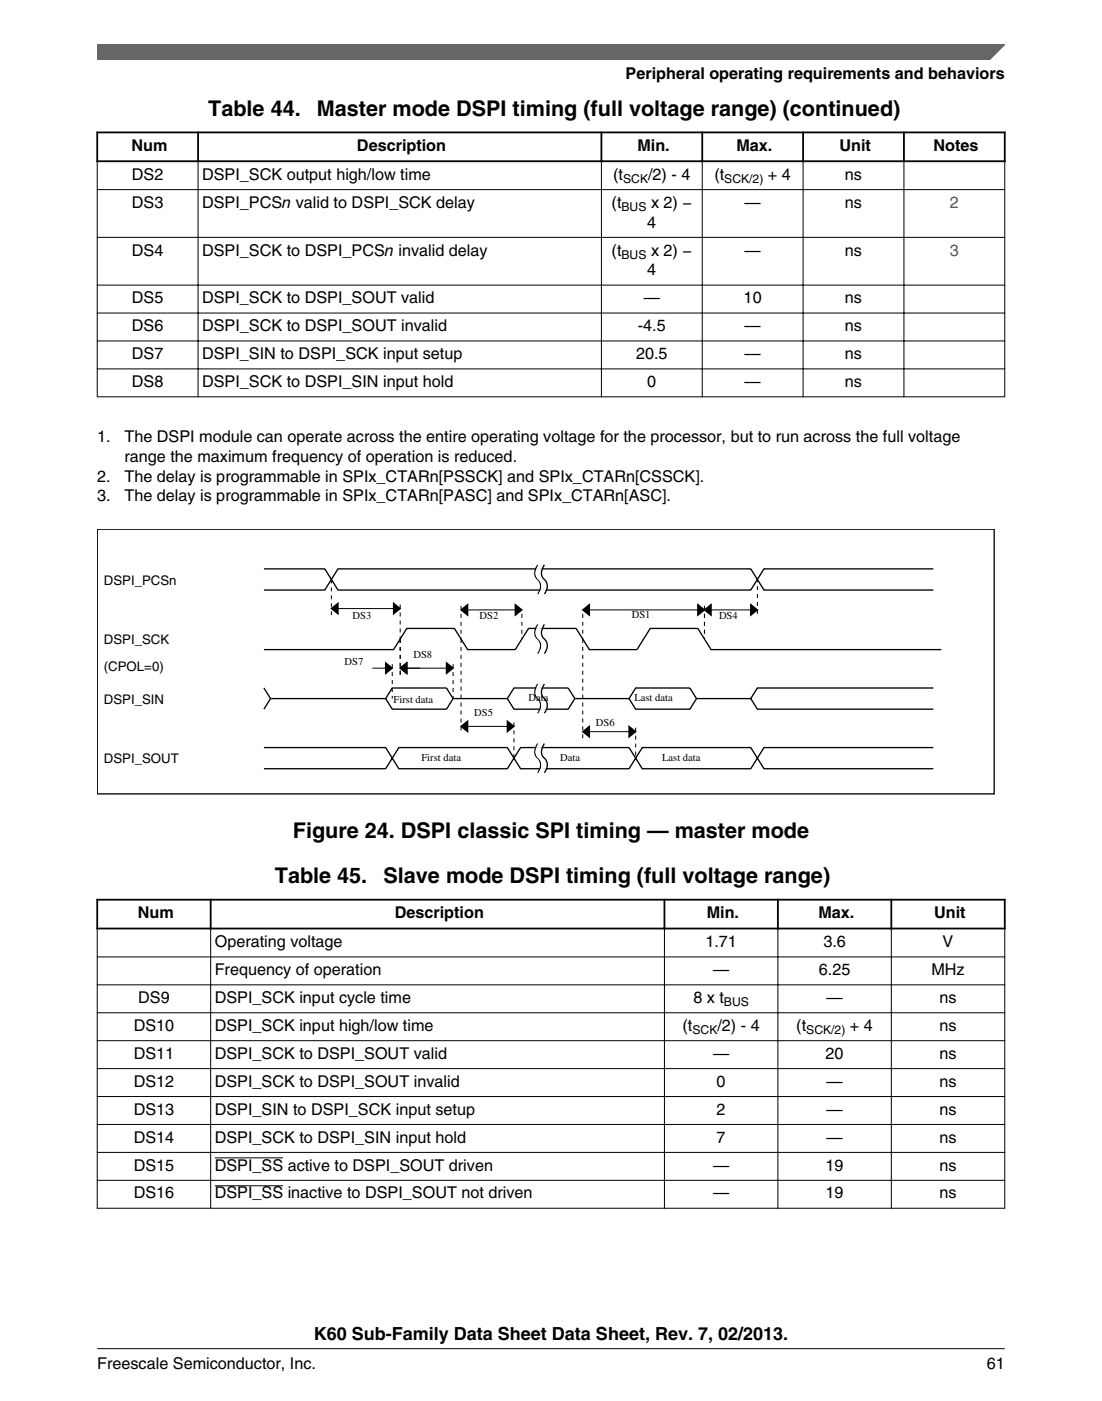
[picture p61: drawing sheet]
<svg xmlns="http://www.w3.org/2000/svg" width="216mm" height="274mm" viewBox="0 0 216 274" stroke-linecap="round" stroke-linejoin="round" font-family="sans-serif">
<defs><g id="words">
<g font-size="4.2">
<text x="40.8" y="22.6">Table 44.</text>
<text x="62.1" y="22.6">Master mode DSPI timing (full voltage range) (continued)</text>
<text x="57.4" y="164.1">Figure 24. DSPI classic SPI timing — master mode</text>
<text x="53.8" y="172.9">Table 45.</text>
<text x="75.1" y="172.9">Slave mode DSPI timing (full voltage range)</text>
</g>
<text font-size="3.5" x="61.5" y="262.3">K60 Sub-Family Data Sheet Data Sheet, Rev. 7, 02/2013.</text>
<g font-size="3.2">
<text x="122.6" y="15.5">Peripheral operating requirements and behaviors</text>
<text x="25.8" y="29.6">Num</text>
<text x="69.9" y="29.6">Description</text>
<text x="124.9" y="29.6">Min.</text>
<text x="144.3" y="29.6">Max.</text>
<text x="164.5" y="29.6">Unit</text>
<text x="182.9" y="29.6">Notes</text>
<text x="25.8" y="35.2">DS2</text>
<text x="39.6" y="35.2">DSPI_SCK output high/low time</text>
<text x="120.1" y="35.2">(t</text>
<text x="127" y="35.2">/2) - 4</text>
<text x="140" y="35.2">(t</text>
<text x="150.5" y="35.2">+ 4</text>
<text x="165.5" y="35.2">ns</text>
<text x="25.8" y="40.7">DS3</text>
<text x="39.6" y="40.7">DSPI_PCSn valid to DSPI_SCK delay</text>
<text x="119.8" y="40.7">(t</text>
<text x="127.5" y="40.7">x 2) −</text>
<text x="145.9" y="40.7">—</text>
<text x="165.5" y="40.7">ns</text>
<text x="126.8" y="44.6">4</text>
<text x="25.8" y="50">DS4</text>
<text x="39.6" y="50">DSPI_SCK to DSPI_PCSn invalid delay</text>
<text x="119.8" y="50">(t</text>
<text x="126.8" y="53.9">4</text>
<text x="127.5" y="50">x 2) −</text>
<text x="145.9" y="50">—</text>
<text x="165.5" y="50">ns</text>
<text x="25.8" y="59.4">DS5</text>
<text x="39.6" y="59.4">DSPI_SCK to DSPI_SOUT valid</text>
<text x="126.1" y="59.4">—</text>
<text x="145.7" y="59.4">10</text>
<text x="165.5" y="59.4">ns</text>
<text x="25.8" y="64.9">DS6</text>
<text x="39.6" y="64.9">DSPI_SCK to DSPI_SOUT invalid</text>
<text x="125" y="64.9">-4.5</text>
<text x="145.9" y="64.9">—</text>
<text x="165.5" y="64.9">ns</text>
<text x="25.8" y="70.3">DS7</text>
<text x="39.6" y="70.3">DSPI_SIN to DSPI_SCK input setup</text>
<text x="124.6" y="70.3">20.5</text>
<text x="145.9" y="70.3">—</text>
<text x="165.5" y="70.3">ns</text>
<text x="25.8" y="75.8">DS8</text>
<text x="39.6" y="75.8">DSPI_SCK to DSPI_SIN input hold</text>
<text x="126.8" y="75.8">0</text>
<text x="145.9" y="75.8">—</text>
<text x="165.5" y="75.8">ns</text>
<text x="19" y="86.5">1.</text>
<text x="24.4" y="86.5">The DSPI module can operate across the entire operating voltage for the processor, but to run across the full voltage</text>
<text x="19.1" y="94.3">2.</text>
<text x="24.4" y="90.4">range the maximum frequency of operation is reduced.</text>
<text x="24.4" y="94.3">The delay is programmable in SPIx_CTARn[PSSCK] and SPIx_CTARn[CSSCK].</text>
<text x="19.1" y="98.2">3.</text>
<text x="24.4" y="98.2">The delay is programmable in SPIx_CTARn[PASC] and SPIx_CTARn[ASC].</text>
<text x="27" y="179.8">Num</text>
<text x="77.3" y="179.8">Description</text>
<text x="138.5" y="179.8">Min.</text>
<text x="160.3" y="179.8">Max.</text>
<text x="183" y="179.8">Unit</text>
<text x="42.1" y="185.5">Operating voltage</text>
<text x="138.2" y="185.5">1.71</text>
<text x="161.3" y="185.5">3.6</text>
<text x="184.7" y="185.5">V</text>
<text x="42.1" y="190.9">Frequency of operation</text>
<text x="139.7" y="190.9">—</text>
<text x="160.4" y="190.9">6.25</text>
<text x="182.5" y="190.9">MHz</text>
<text x="27.1" y="196.4">DS9</text>
<text x="42.1" y="196.4">DSPI_SCK input cycle time</text>
<text x="135.8" y="196.4">8 x t</text>
<text x="161.9" y="196.4">—</text>
<text x="184.1" y="196.4">ns</text>
<text x="26.2" y="201.9">DS10</text>
<text x="42.1" y="201.9">DSPI_SCK input high/low time</text>
<text x="133.7" y="201.9">(t</text>
<text x="140.6" y="201.9">/2) - 4</text>
<text x="156" y="201.9">(t</text>
<text x="166.5" y="201.9">+ 4</text>
<text x="184.1" y="201.9">ns</text>
<text x="26.2" y="207.3">DS11</text>
<text x="42.1" y="207.3">DSPI_SCK to DSPI_SOUT valid</text>
<text x="139.7" y="207.3">—</text>
<text x="161.7" y="207.3">20</text>
<text x="184.1" y="207.3">ns</text>
<text x="26.2" y="212.8">DS12</text>
<text x="42.1" y="212.8">DSPI_SCK to DSPI_SOUT invalid</text>
<text x="140.4" y="212.8">0</text>
<text x="161.9" y="212.8">—</text>
<text x="184.1" y="212.8">ns</text>
<text x="26.2" y="218.3">DS13</text>
<text x="42.1" y="218.3">DSPI_SIN to DSPI_SCK input setup</text>
<text x="140.4" y="218.3">2</text>
<text x="161.9" y="218.3">—</text>
<text x="184.1" y="218.3">ns</text>
<text x="26.2" y="223.7">DS14</text>
<text x="42.1" y="223.7">DSPI_SCK to DSPI_SIN input hold</text>
<text x="140.4" y="223.7">7</text>
<text x="161.9" y="223.7">—</text>
<text x="184.1" y="223.7">ns</text>
<text x="26.2" y="229.2">DS15</text>
<text x="42.1" y="229.2">DSPI_SS active to DSPI_SOUT driven</text>
<text x="139.7" y="229.2">—</text>
<text x="161.7" y="229.2">19</text>
<text x="184.1" y="229.2">ns</text>
<text x="26.2" y="234.7">DS16</text>
<text x="42.1" y="234.7">DSPI_SS inactive to DSPI_SOUT not driven</text>
<text x="139.7" y="234.7">—</text>
<text x="161.7" y="234.7">19</text>
<text x="184.1" y="234.7">ns</text>
<text x="19" y="268">Freescale Semiconductor, Inc.</text>
<text x="193.3" y="268">61</text>
</g>
<g font-size="3.2" fill="#00f">
<text x="186.1" y="40.7">2</text>
<text x="186.1" y="50">3</text>
</g>
<g font-size="2.6">
<text x="20.3" y="114.5">DSPI_PCSn</text>
<text x="20.3" y="126.2">DSPI_SCK</text>
<text x="20.3" y="131.3">(CPOL=0)</text>
<text x="20.3" y="137.8">DSPI_SIN</text>
<text x="20.3" y="149.5">DSPI_SOUT</text>
</g>
<g font-size="2.4">
<text x="122.1" y="35.9">SCK</text>
<text x="141.9" y="35.9">SCK/2)</text>
<text x="121.8" y="41.3">BUS</text>
<text x="121.8" y="50.7">BUS</text>
<text x="141.8" y="197">BUS</text>
<text x="135.7" y="202.5">SCK</text>
<text x="158" y="202.5">SCK/2)</text>
</g>
<g font-size="2.1">
<text x="69.1" y="121.2">DS3</text>
<text x="94" y="121.2">DS2</text>
<text x="123.8" y="121">DS1</text>
<text x="140.9" y="121.2">DS4</text>
<text x="67.5" y="130.3">DS7</text>
<text x="81" y="128.8">DS8</text>
<text x="77.1" y="137.6">First data</text>
<text x="103.5" y="137.3">Data</text>
<text x="124.3" y="137.3">Last data</text>
<text x="92.9" y="140.2">DS5</text>
<text x="116.8" y="142.2">DS6</text>
<text x="82.5" y="149">First data</text>
<text x="109.8" y="149">Data</text>
<text x="129.7" y="149">Last data</text>
</g>
</g></defs>
<path d="M18.9 25.9h178.1M18.9 31.6h178.1M19 25.8v5.9M38.8 25.8v5.9M117.8 25.8v5.9M137.6 25.8v5.9M157.3 25.8v5.9M177.1 25.8v5.9M196.8 25.8v5.9" fill="none" stroke="#000" stroke-width=".35"/>
<g fill="none" stroke="#000" stroke-width=".2">
<path d="M19 37.1h177.9M19 31.7v46.1M38.8 31.4v46.4M117.8 31.4v46.4M137.6 31.4v46.4M157.3 31.4v46.4M177.1 31.4v46.4M196.8 31.7v46.1M19 46.5h177.9M19 55.8h177.9M19 61.3h177.9M19 66.8h177.9"/>
<path d="M19 72.2h177.9M19 77.7h177.9M64.9 119.2h13.5M90.3 119.4h11.9M114.2 119.4h34.2M73 130.8h3.8M78.4 130.8h10.4M90.3 142.2h10.4M114.2 143.3h10.3"/>
</g>
<g fill="none" stroke="#000" stroke-width=".26">
<path d="M19.1 103.6h175.7v51.8h-175.7zM51.7 111.4h11.9l2.6 4.1h80.9l2.6-4.1h33.2M51.7 115.5h11.9l2.6-4.1h80.9l2.6 4.1h33.2M64.9 119.2l1.3-1.1v2.1zM77.1 118.1l1.3 1.1-1.3 1zM90.3 119.4l1.3-1v2.1zM101 118.4l1.2 1-1.2 1.1zM105.4 110.6a2.13 2.13 0 0 0 .2 3.2 2.1 2.1 0 0 1-.2 2.5M106.7 110.6a2.13 2.13 0 0 0 .2 3.2 2.1 2.1 0 0 1-.2 2.5M114.2 119.4l1.3-1v2.1zM136.7 118.4l1.3 1-1.3 1.1zM138 119.4l1.3-1v2.1z"/>
<path d="M147.1 118.4l1.3 1-1.3 1.1zM51.7 127.2h25.4l2.6-4.2h9.3l2.6 4.2h9.4l2.5-4.2h9.4l2.6 4.2h9.3l2.6-4.2h9.3l2.6 4.2h45.1M51.7 134.7l1.3 2.1M75.6 129.8l1.2 1-1.2 1.1zM75.6 136.8h-22.6l-1.3 2.1M75.6 136.8l1.2 2.1h10.7l1.3-2.1h10.6M75.6 136.8l1.2-2.1h10.7l1.3 2.1M78.4 130.8l1.3-1v2.1zM87.5 129.8l1.3 1-1.3 1.1zM99.4 136.8l1.3 2.1h10.6l1.3-2.1h10.6M99.4 136.8l1.3-2.1h10.6l1.3 2.1M105.4 122.3a2.13 2.13 0 0 0 .2 3.2 2.1 2.1 0 0 1-.2 2.5"/>
<path d="M105.4 133.9a2.13 2.13 0 0 0 .2 3.2 2.1 2.1 0 0 1-.2 2.5M106.7 122.3a2.13 2.13 0 0 0 .2 3.2 2.1 2.1 0 0 1-.2 2.5M106.7 133.9a2.13 2.13 0 0 0 .2 3.2 2.1 2.1 0 0 1-.2 2.5M123.2 136.8l1.3 2.1h10.7l1.3-2.1h10.6M123.2 136.8l1.3-2.1h10.7l1.3 2.1M147.1 136.8l1.3 2.1h34.5M182.9 134.7h-34.5l-1.3 2.1M51.7 146.4h23.9l2.5 4.1h21.3l2.6-4.1h21.2l2.6 4.1h21.3l2.6-4.1h33.2M51.7 150.5h23.9l2.5-4.1h21.3l2.6 4.1h21.2l2.6-4.1h21.3l2.6 4.1h33.2M90.3 142.2l1.3-1v2.1zM99.4 141.2l1.3 1-1.3 1.1zM105.4 145.6a2.13 2.13 0 0 0 .2 3.2 2.1 2.1 0 0 1-.2 2.5"/>
<path d="M106.7 145.6a2.13 2.13 0 0 0 .2 3.2 2.1 2.1 0 0 1-.2 2.5M114.2 143.3l1.3-1.1v2.1zM123.2 142.2l1.3 1.1-1.3 1z"/>
</g>
<g fill="#000">
<path d="M64.9 119.2l1.3-1.1v2.1zM77.1 118.1l1.3 1.1-1.3 1zM90.3 119.4l1.3-1v2.1zM101 118.4l1.2 1-1.2 1.1zM114.2 119.4l1.3-1v2.1zM138 119.4l1.3-1v2.1zM136.7 118.4l1.3 1-1.3 1.1zM147.1 118.4l1.3 1-1.3 1.1zM75.6 129.8l1.2 1-1.2 1.1zM78.4 130.8l1.3-1v2.1zM87.5 129.8l1.3 1-1.3 1.1zM90.3 142.2l1.3-1v2.1z"/>
<path d="M99.4 141.2l1.3 1-1.3 1.1zM114.2 143.3l1.3-1.1v2.1zM123.2 142.2l1.3 1.1-1.3 1z"/>
</g>
<g fill="none" stroke="#000" stroke-width=".2" stroke-dasharray=".8 .8" stroke-linecap="butt">
<path d="M64.9 113.5v7.2M78.4 118.4v6.7M90.3 118.6v6.5M138 118.6v6.5M76.8 130v6.8M78.4 125.1v7.3M88.8 130v6.8M90.3 125.1v18.7M102.2 120.2v4.9M114.2 120.2v4.9M114.2 125.1v19.7M148.4 120.2v-6.7"/>
<path d="M100.7 141.5v6.9M124.5 142.5v5.9"/>
</g>
<g fill="none" stroke="#fff" stroke-width=".26">
<path d="M105.6 110.6a2.13 2.13 0 0 0 .3 3.2 2.1 2.1 0 0 1-.3 2.5M105.9 110.6a2.13 2.13 0 0 0 .3 3.2 2.1 2.1 0 0 1-.3 2.5M106.1 110.6a2.13 2.13 0 0 0 .3 3.2 2.1 2.1 0 0 1-.3 2.5M106.4 110.6a2.13 2.13 0 0 0 .3 3.2 2.1 2.1 0 0 1-.3 2.5M105.6 122.3a2.13 2.13 0 0 0 .3 3.2 2.1 2.1 0 0 1-.3 2.5M105.6 133.9a2.13 2.13 0 0 0 .3 3.2 2.1 2.1 0 0 1-.3 2.5M105.9 122.3a2.13 2.13 0 0 0 .3 3.2 2.1 2.1 0 0 1-.3 2.5M105.9 133.9a2.13 2.13 0 0 0 .3 3.2 2.1 2.1 0 0 1-.3 2.5M106.1 122.3a2.13 2.13 0 0 0 .3 3.2 2.1 2.1 0 0 1-.3 2.5M106.1 133.9a2.13 2.13 0 0 0 .3 3.2 2.1 2.1 0 0 1-.3 2.5M106.4 122.3a2.13 2.13 0 0 0 .3 3.2 2.1 2.1 0 0 1-.3 2.5M106.4 133.9a2.13 2.13 0 0 0 .3 3.2 2.1 2.1 0 0 1-.3 2.5"/>
<path d="M105.6 145.6a2.13 2.13 0 0 0 .3 3.2 2.1 2.1 0 0 1-.3 2.5M105.9 145.6a2.13 2.13 0 0 0 .3 3.2 2.1 2.1 0 0 1-.3 2.5M106.1 145.6a2.13 2.13 0 0 0 .3 3.2 2.1 2.1 0 0 1-.3 2.5M106.4 145.6a2.13 2.13 0 0 0 .3 3.2 2.1 2.1 0 0 1-.3 2.5"/>
</g>
<g fill="#fff">
<path d="M19.1 169.3h177.8v69.1h-177.8z" fill-rule="evenodd"/>
<path d="M19.2 176.3h21.9v5.3h-21.9z" fill-rule="evenodd"/>
<path d="M41.5 176.3h88.5v5.3h-88.5z" fill-rule="evenodd"/>
<path d="M130.4 176.3h21.8v5.3h-21.8z" fill-rule="evenodd"/>
<path d="M152.6 176.3h21.8v5.3h-21.8z" fill-rule="evenodd"/>
<path d="M174.8 176.3h21.9v5.3h-21.9z" fill-rule="evenodd"/>
<path d="M19.1 182h22.1v5.3h-22.1z" fill-rule="evenodd"/>
<path d="M41.4 182h88.7v5.3h-88.7z" fill-rule="evenodd"/>
<path d="M130.3 182h22v5.3h-22z" fill-rule="evenodd"/>
<path d="M152.5 182h22v5.3h-22z" fill-rule="evenodd"/>
<path d="M174.7 182h22.1v5.3h-22.1z" fill-rule="evenodd"/>
<path d="M19.1 187.5h22.1v5.2h-22.1z" fill-rule="evenodd"/>
<path d="M41.4 187.5h88.7v5.2h-88.7z" fill-rule="evenodd"/>
<path d="M130.3 187.5h22v5.2h-22z" fill-rule="evenodd"/>
<path d="M152.5 187.5h22v5.2h-22z" fill-rule="evenodd"/>
<path d="M174.7 187.5h22.1v5.2h-22.1z" fill-rule="evenodd"/>
<path d="M19.1 192.9h22.1v5.3h-22.1z" fill-rule="evenodd"/>
<path d="M41.4 192.9h88.7v5.3h-88.7z" fill-rule="evenodd"/>
<path d="M130.3 192.9h22v5.3h-22z" fill-rule="evenodd"/>
<path d="M152.5 192.9h22v5.3h-22z" fill-rule="evenodd"/>
<path d="M174.7 192.9h22.1v5.3h-22.1z" fill-rule="evenodd"/>
<path d="M19.1 198.4h22.1v5.3h-22.1z" fill-rule="evenodd"/>
<path d="M41.4 198.4h88.7v5.3h-88.7z" fill-rule="evenodd"/>
<path d="M130.3 198.4h22v5.3h-22z" fill-rule="evenodd"/>
<path d="M152.5 198.4h22v5.3h-22z" fill-rule="evenodd"/>
<path d="M174.7 198.4h22.1v5.3h-22.1z" fill-rule="evenodd"/>
<path d="M19.1 203.9h22.1v5.3h-22.1z" fill-rule="evenodd"/>
<path d="M41.4 203.9h88.7v5.3h-88.7z" fill-rule="evenodd"/>
<path d="M130.3 203.9h22v5.3h-22z" fill-rule="evenodd"/>
<path d="M152.5 203.9h22v5.3h-22z" fill-rule="evenodd"/>
<path d="M174.7 203.9h22.1v5.3h-22.1z" fill-rule="evenodd"/>
<path d="M19.1 209.3h22.1v5.3h-22.1z" fill-rule="evenodd"/>
<path d="M41.4 209.3h88.7v5.3h-88.7z" fill-rule="evenodd"/>
<path d="M130.3 209.3h22v5.3h-22z" fill-rule="evenodd"/>
<path d="M152.5 209.3h22v5.3h-22z" fill-rule="evenodd"/>
<path d="M174.7 209.3h22.1v5.3h-22.1z" fill-rule="evenodd"/>
<path d="M19.1 214.8h22.1v5.3h-22.1z" fill-rule="evenodd"/>
<path d="M41.4 214.8h88.7v5.3h-88.7z" fill-rule="evenodd"/>
<path d="M130.3 214.8h22v5.3h-22z" fill-rule="evenodd"/>
<path d="M152.5 214.8h22v5.3h-22z" fill-rule="evenodd"/>
<path d="M174.7 214.8h22.1v5.3h-22.1z" fill-rule="evenodd"/>
<path d="M19.1 220.3h22.1v5.3h-22.1z" fill-rule="evenodd"/>
<path d="M41.4 220.3h88.7v5.3h-88.7z" fill-rule="evenodd"/>
<path d="M130.3 220.3h22v5.3h-22z" fill-rule="evenodd"/>
<path d="M152.5 220.3h22v5.3h-22z" fill-rule="evenodd"/>
<path d="M174.7 220.3h22.1v5.3h-22.1z" fill-rule="evenodd"/>
<path d="M19.1 225.7h22.1v5.3h-22.1z" fill-rule="evenodd"/>
<path d="M41.4 225.7h88.7v5.3h-88.7z" fill-rule="evenodd"/>
</g>
<path d="M42.1 226.7h13.4" fill="none" stroke="#000" stroke-width=".2"/>
<g fill="#fff">
<path d="M130.3 225.7h22v5.3h-22z" fill-rule="evenodd"/>
<path d="M152.5 225.7h22v5.3h-22z" fill-rule="evenodd"/>
<path d="M174.7 225.7h22.1v5.3h-22.1z" fill-rule="evenodd"/>
<path d="M19.1 231.2h22.1v5.3h-22.1z" fill-rule="evenodd"/>
<path d="M41.4 231.2h88.7v5.3h-88.7z" fill-rule="evenodd"/>
</g>
<path d="M42.1 232.2h13.4" fill="none" stroke="#000" stroke-width=".2"/>
<g fill="#fff">
<path d="M130.3 231.2h22v5.3h-22z" fill-rule="evenodd"/>
<path d="M152.5 231.2h22v5.3h-22z" fill-rule="evenodd"/>
<path d="M174.7 231.2h22.1v5.3h-22.1z" fill-rule="evenodd"/>
</g>
<path d="M18.9 176.2h178.1M19 176v6M41.3 176v6M130.2 176v6M152.4 176v6M174.6 176v6M196.8 176v6M18.9 181.8h178.1" fill="none" stroke="#000" stroke-width=".35"/>
<g fill="none" stroke="#000" stroke-width=".2">
<path d="M19 187.4h177.9M19 192.8h177.9M19 198.3h177.9M19 182v54.7M41.3 181.6v55.1M130.2 181.6v55.1M152.4 181.6v55.1M174.6 181.6v55.1M196.8 182v54.7M19 203.8h177.9M19 209.2h177.9M19 214.7h177.9"/>
<path d="M19 220.2h177.9M19 225.6h177.9M19 231.1h177.9M19 236.6h177.9"/>
</g>
<path d="M19 8.7h177.8l-5.6 3h-172.2z" fill="#666"/>
<path d="M19 11.7v-3h177.8l-3 3" fill="none" stroke="#666" stroke-width=".28"/>
<path d="M19 264.1h177.8" fill="none" stroke="#000" stroke-width=".2"/>
<use href="#words"/>
</svg>
